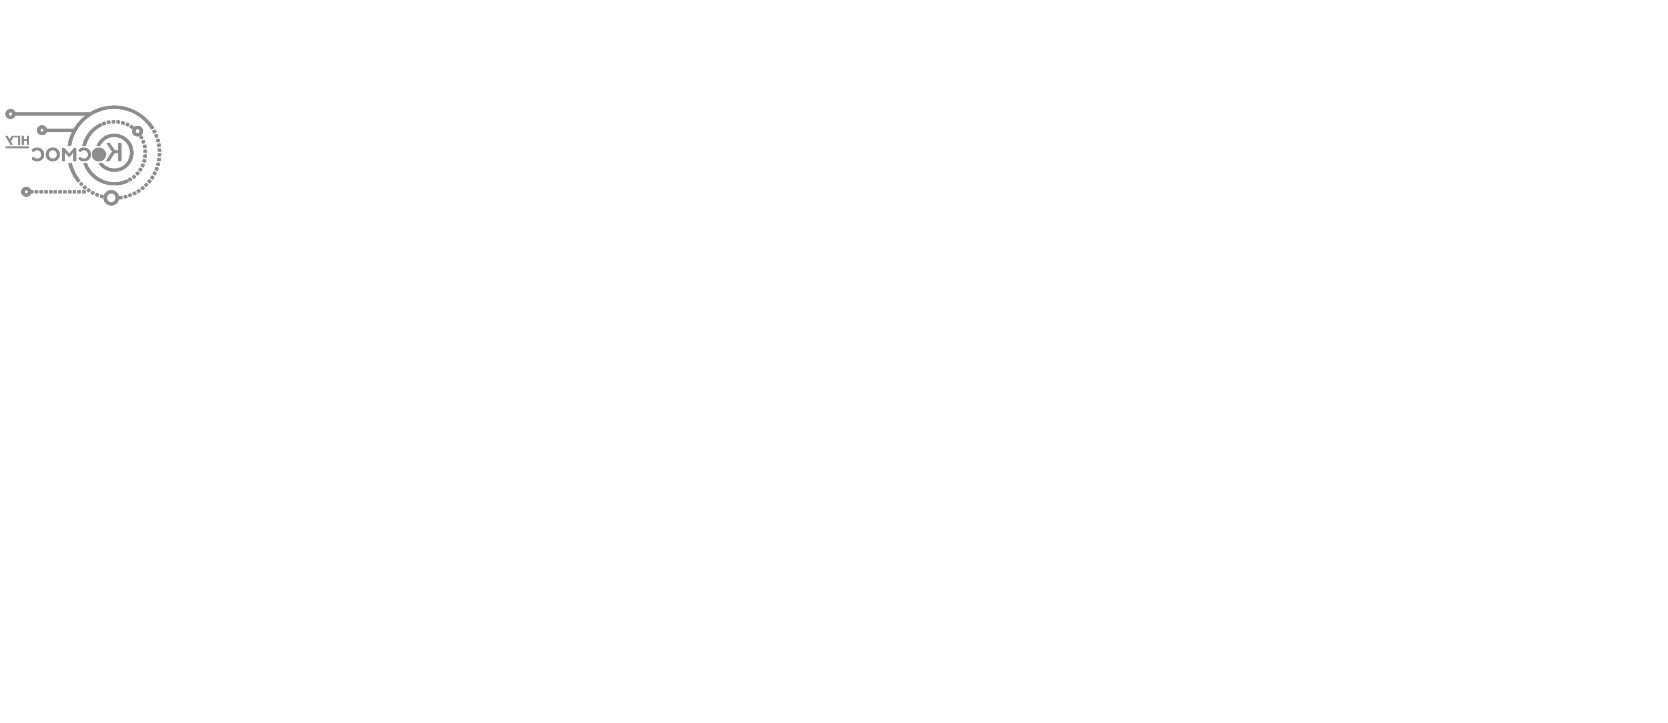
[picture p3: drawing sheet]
<svg xmlns="http://www.w3.org/2000/svg" width="500mm" height="217mm" viewBox="0 0 500 217" stroke-linecap="round" stroke-linejoin="round" font-family="sans-serif">
<g fill="none" stroke="#8c8c8c" stroke-width=".3">
<path d="M1.8 34h.7M1.8 34.1h.7M1.8 34.2h.7M1.8 34.3h.7M1.8 33.7h.9M1.8 33.8h.8M1.8 33.9h.8M1.8 34.4h.8M1.8 34.5h.8M1.8 34.6h.9M1.8 34.6h1M1.9 33.5h1.1"/>
<path d="M1.9 33.6h.9M1.9 34.7h1M1.9 34.8h2.5M2 33.5h2.4M2 34.9h2.3M2 33.4h2.3M2.1 35h2.2M2.1 35.1h2.1M2.1 33.3h2.1M2.2 35.2h1.9M2.2 33.2h1.9M2.3 33.1h1.7"/>
<path d="M2.3 35.2h1.7M2.3 33h1.7M2.4 35.3h1.5M2.5 33h1.3M2.6 35.4h1.1M2.7 32.9h.9M2.9 35.5h.5M3.1 32.8h.1M3.3 33.5h1.1M3.4 34.7h1M3.5 33.6h1M3.5 34.6h1"/>
<path d="M3.6 33.7h.9M3.6 34.6h.9M3.7 33.8h24.9M3.7 33.9h24.7M3.7 34.4h23.8M3.7 34.5h23.6M3.8 34h24.4M3.8 34.1h24.3M3.8 34.1h24.1M3.8 34.2h23.9M3.8 34.3h23.8M11.2 39.3h.9"/>
<path d="M11.2 38.7h.9M11.2 38.8h.8M11.2 38.9h.8M11.2 39h.8M11.2 39.1h.8M11.2 39.2h.8M11.3 39.4h.8M11.3 39.5h.9M11.3 38.5h1M11.3 38.5h.9M11.3 38.6h.8M11.4 38.3h2.4"/>
<path d="M11.4 38.4h2.5M11.4 39.6h2.5M11.4 39.7h2.4M11.5 38.2h2.2M11.5 39.8h2.2M11.6 38.1h2M11.6 39.9h2.1M11.7 38h1.9M11.7 40h1.9M11.7 37.9h1.7M11.8 37.9h1.5M12 37.8h1.2"/>
<path d="M12.2 37.7h.8M12.9 39.5h1M12.9 38.5h1M13 39.5h.9M13 38.5h.9M13.1 39.4h9.5M13.1 38.6h.8M13.2 39.3h9.5M13.2 38.7h9.9M13.2 38.8h9.8M13.2 38.9h9.8M13.2 39.1h9.6"/>
<path d="M13.2 39.2h9.5M13.3 39h9.6M13.3 39h9.5M21.5 40h.9M21.5 39.9h.9M21.6 39.7h.9M21.6 39.8h.9M21.7 39.5h.9M21.7 39.6h.9M21.8 39.5h.8M22.2 38.6h.9M22.3 38.5h.9"/>
<path d="M22.4 38.4h.8M22.5 38.2h.9M22.5 38.3h.8M22.6 38h.9M22.6 38.1h.9M22.6 37.9h1M22.7 37.9h1M22.8 37.8h.9M22.8 37.7h.9M22.9 37.6h.9M23 37.4h1M23 37.5h.9"/>
<path d="M23.1 37.4h.9M23.2 37.3h.9M23.2 37.1h1.1M23.2 37.2h1M23.3 37h1M23.4 36.9h1M23.5 36.8h.9M23.6 36.8h.9M23.7 36.6h1M23.7 36.7h.9M23.7 36.5h1.1M23.8 36.4h1"/>
<path d="M23.9 36.3h1M24 36.3h1M24.1 36.2h1M24.2 36.1h1M24.3 36h1M24.3 35.9h1.1M24.4 35.8h1.1M24.5 35.7h1.1M24.6 35.7h1.1M24.7 35.6h1.1M24.8 35.5h1.1M24.8 35.4h1.2"/>
<path d="M24.9 35.3h1.2M25 35.2h1.2M25.2 35.2h1.2M25.3 35.1h1.2M25.4 35h1.1M25.4 34.9h1.3M25.5 34.8h1.3M25.7 34.7h1.3M25.8 34.6h1.2M25.9 34.6h1.3M26.5 40h1.1M26.6 39.9h1"/>
<path d="M26.7 39.8h.9M26.8 39.6h1M26.8 39.7h.9M26.9 39.5h1M27 39.5h1M27 39.4h1.1M27.1 33.7h1.6M27.1 39.3h1M27.2 39.2h1M27.3 33.6h1.6M27.3 39.1h1M27.4 39h1"/>
<path d="M27.5 33.5h1.7M27.5 39h1.1M27.6 33.5h1.7M27.6 38.9h1.1M27.6 38.8h1.1M27.7 33.4h1.9M27.7 38.7h1.1M27.8 38.6h1.2M27.9 33.3h1.9M27.9 38.5h1.2M28 38.5h1.2M28.1 33.2h1.9"/>
<path d="M28.1 38.4h1.2M28.1 38.3h1.3M28.2 33.1h2.1M28.3 38.2h1.3M28.4 33h2.1M28.4 38.1h1.4M28.5 38h1.3M28.6 33h2.2M28.7 37.9h1.3M28.7 37.9h1.5M28.8 32.9h2.4M28.8 37.8h1.5"/>
<path d="M29 32.8h2.5M29 37.7h1.5M29.2 37.6h1.2M29.2 37.5h1.2M29.2 32.7h2.7M29.4 37.4h1M29.4 32.6h3.1M29.6 37.4h.7M29.7 37.3h.6M29.7 32.5h3.7M29.8 37.2h.5M29.9 32.4h8.7"/>
<path d="M30 37.1h.3M30.2 32.4h8.2M30.5 32.3h7.5M30.7 36.8h.8M30.8 36.8h.7M30.8 36.9h.7M30.8 37h.8M30.8 32.2h7M30.8 37.1h.8M30.8 37.2h.8M30.8 37.3h.8M30.9 37.4h.5"/>
<path d="M30.9 37.4h.2M30.9 36.7h.5M31.1 32.1h6.3M31.2 36.6h.2M31.5 32h5.5M32 31.9h4.6M32.1 36.3h.9M32.1 36.4h.9M32.1 36.5h.9M32.2 36.8h.8M32.2 36.6h.8M32.2 36.7h.8"/>
<path d="M32.3 36.9h.7M32.3 37h.2M32.5 36.3h.4M32.6 31.9h3.4M33.6 31.8h1.4M33.6 36.8h.8M33.6 36.8h.7M33.6 36.2h.8M33.6 36.3h.8M33.6 36.4h.8M33.6 36.5h.8M33.6 36.6h.8"/>
<path d="M33.6 36.7h.8M34.1 36.1h.3M35.1 36.8h.7M35.1 36.2h.5M35.1 36.3h.8M35.1 36.3h.7M35.1 36.4h.7M35.1 36.5h.7M35.1 36.6h.7M35.1 36.7h.7M35.2 32.5h3.7M35.5 36.9h.3"/>
<path d="M36 32.6h3.1M36.4 36.8h.9M36.4 36.9h.9M36.4 37h.8M36.4 37.1h.8M36.5 36.8h.8M36.5 36.5h.6M36.5 36.6h.9M36.5 36.7h.8M36.6 36.4h.3M36.6 32.7h2.7M36.8 37.2h.4"/>
<path d="M37 32.8h2.5M37 37.3h.1M37.4 32.9h2.3M37.7 37.5h.8M37.8 33h2.1M37.8 37.4h.8M37.9 37.1h.7M37.9 37.2h.8M37.9 37.3h.8M38 37.6h.5M38 36.9h.3M38 37h.5"/>
<path d="M38 33h2.1M38.1 37.7h.4M38.3 37.8h.2M38.4 33.1h1.8M38.6 33.2h1.8M38.8 33.3h1.8M39 38.1h.9M39.1 33.4h1.6M39.1 37.9h.9M39.1 38h.9M39.1 38.2h.7M39.1 37.9h.8"/>
<path d="M39.1 38.3h.6M39.2 37.8h.6M39.2 37.7h.4M39.3 33.5h1.6M39.3 38.4h.4M39.3 37.6h.2M39.3 37.5h.1M39.4 38.5h.2M39.5 33.5h1.6M39.7 33.6h1.5M39.8 39.3h.7M39.8 39.4h.7"/>
<path d="M39.8 39.5h.8M39.8 38.9h.9M39.8 39h.8M39.8 39.1h.8M39.8 39.2h.7M39.8 39.6h.8M39.8 39.7h.9M39.9 33.7h1.4M39.9 38.6h1M39.9 38.7h.9M39.9 38.8h.8M39.9 40h1.1"/>
<path d="M39.9 39.8h.8M39.9 39.9h.9M40 38.5h2.5M40.1 33.8h1.4M40.1 38.5h2.4M40.1 38.4h2.3M40.2 38.3h2.2M40.2 33.9h1.4M40.2 38.2h2.1M40.3 38.1h1.9M40.4 34h1.4M40.5 38h1.6"/>
<path d="M40.6 34.1h1.3M40.7 37.9h1.2M40.7 34.1h1.3M40.8 34.2h1.4M40.8 37.9h.9M41 34.3h1.3M41.2 34.4h1.2M41.3 34.5h1.2M41.4 34.6h1.2M41.5 34.6h1.2M41.6 38.6h1M41.6 40h1"/>
<path d="M41.7 34.7h1.2M41.8 34.8h1.1M41.8 38.7h.8M41.8 39.9h.8M41.8 38.8h.9M41.8 39.8h.9M41.9 34.9h1.1M41.9 38.9h.8M41.9 39h.8M41.9 39.6h.8M41.9 39.7h.8M42 35h1.1"/>
<path d="M42 39.3h.8M42 39.4h.8M42 39.5h.8M42 39h.8M42 39.1h.8M42 39.2h.8M42.1 35.1h1.2M42.3 35.2h1.1M42.4 35.2h1.1M42.4 35.3h1.1M42.6 35.4h1M42.7 35.5h1"/>
<path d="M42.8 35.6h1M42.9 35.7h1M42.9 35.7h1.1M43 35.8h1M43.1 35.9h1M43.2 36h1M43.4 36.1h.9M43.5 36.2h.9M43.5 36.3h1M43.6 36.3h1M43.6 36.4h1M43.7 36.5h1"/>
<path d="M43.8 36.6h1M43.9 36.7h1M44 36.8h1M44 36.8h1.1M44.1 36.9h1M44.2 37h.9M44.3 37.1h.9M44.4 37.2h.9M44.4 37.3h1M44.5 37.4h.9M44.6 37.4h.9M44.6 37.5h1"/>
<path d="M44.7 37.7h.9M44.7 37.6h.9M44.8 37.8h.9M44.9 37.9h.9M45 37.9h.9M45 38h.9M45.1 38.1h.9M45.1 38.2h.9M45.1 38.3h1M45.2 38.4h.8M45.3 38.5h.5M45.3 38.5h.3"/>
<path d="M45.4 38.6h.2M45.8 39.3h.9M45.8 39.4h.9M45.9 39.5h.8M45.9 39.5h.9M45.9 39.2h.8M46 39.1h.6M46 39.6h.7M46 39.7h.5M46.1 39.8h.2M46.1 39.9h.1M46.2 39h.3"/>
<path d="M46.3 39h.2M1.8 44h6.7M1.8 44.1h6.7M1.8 44.2h6.7M1.8 44.3h6.7M1.8 40.8h.4M1.8 40.9h.4M1.9 41h.4M1.9 41.1h.4M2 41.2h.3M2.1 41.2h.3M2.1 41.3h.3"/>
<path d="M2.2 41.4h.3M2.2 41.5h.4M2.3 41.6h.3M2.3 41.7h.4M2.4 41.8h.4M2.4 41.9h.5M2.5 42h.4M2.6 42.2h.6M2.6 42.1h.7M2.7 42.3h.5M2.7 42.3h.4M2.8 42.4h.3"/>
<path d="M2.9 42.5h.3M2.9 42.6h.3M2.9 42h.4M2.9 42.7h.4M2.9 42.8h.5M3 41.8h.4M3 41.9h.4M3 42.8h.4M3.1 41.7h.4M3.1 41.7h.3M3.1 42.9h.3M3.1 43h.3"/>
<path d="M3.2 41.6h.3M3.2 43.1h.3M3.2 43.2h.3M3.3 41.4h.3M3.3 41.5h.3M3.3 43.3h.3M3.4 41.2h.4M3.4 41.3h.3M3.5 41h.4M3.5 41.1h.4M3.6 40.8h.4M3.6 40.9h.4"/>
<path d="M4.3 40.8h1.6M4.3 40.9h1.6M4.3 41h1.6M5.6 41.1h.3M5.6 41.2h.3M5.6 41.3h.3M5.6 42.2h.3M5.6 42.3h.3M5.6 42.4h.3M5.6 42.5h.3M5.6 42.6h.3M5.6 41.4h.3"/>
<path d="M5.6 41.5h.3M5.6 41.6h.3M5.6 41.7h.3M5.6 41.8h.3M5.6 41.9h.3M5.6 42h.3M5.6 42.1h.3M5.6 42.7h.3M5.6 42.9h.3M5.6 43h.3M5.6 43.1h.3M5.6 43.2h.3"/>
<path d="M5.6 43.3h.3M5.6 42.8h.3M6.5 57.4h.8M6.5 57.5h.8M6.5 57.6h.8M6.5 57.2h.8M6.5 57.3h.8M6.5 57.7h.8M6.6 57.1h.7M6.6 57.8h.7M6.6 57.9h.8M6.6 58h.9"/>
<path d="M6.6 57.1h.8M6.6 57h.9M6.7 40.8h.3M6.7 40.9h.3M6.7 41h.3M6.7 41.1h.3M6.7 41.2h.3M6.7 41.3h.3M6.7 42.2h.3M6.7 42.3h.3M6.7 42.4h.3M6.7 42.5h.3"/>
<path d="M6.7 42.6h.3M6.7 41.4h.3M6.7 41.5h.3M6.7 41.6h.3M6.7 41.7h.3M6.7 41.8h.3M6.7 41.9h1.8M6.7 42h1.8M6.7 42.1h1.8M6.7 42.7h.3M6.7 42.9h.3M6.7 43h.3"/>
<path d="M6.7 43.1h.3M6.7 43.2h.3M6.7 43.3h.3M6.7 42.8h.3M6.7 58.1h1M6.7 58.2h2.3M6.7 56.8h2.4M6.7 56.9h1M6.7 56.7h2.3M6.8 58.3h2.1M6.8 56.6h2.1M6.8 56.5h2.1"/>
<path d="M6.9 58.4h2M6.9 56.5h1.9M7 58.5h1.8M7.1 58.6h1.6M7.1 56.4h1.6M7.2 58.7h1.3M7.2 56.3h1.4M7.3 58.7h1.1M7.3 56.2h1.1M7.6 56.1h.6M7.8 58.8h.2M8 58.1h1.1"/>
<path d="M8.1 56.9h1M8.3 40.8h.2M8.3 40.9h.2M8.3 41h.2M8.3 41.1h.2M8.3 41.2h.2M8.3 41.3h.2M8.3 42.2h.2M8.3 42.3h.2M8.3 42.4h.2M8.3 42.5h.2M8.3 42.6h.2"/>
<path d="M8.3 41.4h.2M8.3 41.5h.2M8.3 41.6h.2M8.3 41.7h.2M8.3 41.8h.2M8.3 42.7h.2M8.3 42.9h.2M8.3 43h.2M8.3 43.1h.2M8.3 43.2h.2M8.3 43.3h.2M8.3 42.8h.2"/>
<path d="M8.3 58h.8M8.3 57h.9M8.4 57.9h.8M8.4 57.1h.8M8.4 57.6h1.5M8.4 57.1h1.5M8.4 57.2h1.5M8.4 57.7h1.5M8.4 57.8h1.5M8.5 57.4h1.4M8.5 57.5h1.4M8.5 57.6h1.4"/>
<path d="M8.5 57.3h1.4M9.6 45h.9M9.7 47.4h.6M9.7 47.5h.8M9.7 47.6h.9M9.7 45h1M9.7 45.1h.7M9.8 47.3h.4M9.8 45.2h.4M9.8 47.7h2.7M9.8 44.9h2.7M9.9 47.2h.2"/>
<path d="M9.9 45.3h.2M9.9 47.8h2.5M9.9 44.8h2.5M10 47.2h.1M10 45.4h.1M10 47.8h2.3M10 44.7h2.3M10 47.9h2.2M10.1 44.6h2.1M10.2 48h1.9M10.2 44.5h1.9M10.4 48.1h1.5"/>
<path d="M10.5 44.5h1.4M10.6 57.4h.7M10.6 57.5h.7M10.6 57.6h.7M10.6 57.1h.7M10.6 57.2h.7M10.6 57.3h.7M10.6 57.7h.7M10.6 57.8h.7M10.6 48.2h1.1M10.7 44.4h.9M11.6 45h1"/>
<path d="M11.7 47.6h.9M11.7 40.1h1.8M11.8 47.5h.9M11.8 45h.9M11.8 40.1h1.5M11.9 45.1h.9M12 57.4h.8M12 57.5h.8M12 57.6h.8M12 57.1h.8M12 57.2h.8M12 57.3h.8"/>
<path d="M12 57.7h.8M12 57.8h.8M12 47.4h.8M12 40.2h1.3M12.1 47.3h.7M12.1 45.2h.7M12.2 47.2h.6M12.2 45.3h.6M12.2 40.3h.8M12.2 47.2h.7M12.2 45.4h.7M12.2 45.5h.7"/>
<path d="M12.3 47h.7M12.3 47.1h.6M12.3 45.6h.7M12.4 46.7h.7M12.4 46.8h.6M12.4 46.9h.6M12.4 45.7h.6M12.4 45.8h.7M12.5 46.1h.6M12.5 46.2h.6M12.5 46.3h.6M12.5 46.4h.6"/>
<path d="M12.5 46.5h.6M12.5 46.6h.6M12.5 46.7h.6M12.5 45.9h.6M12.5 46h.6M13.4 57.4h.8M13.4 57.5h.8M13.4 57.6h.8M13.4 57.1h.8M13.4 57.2h.8M13.4 57.3h.8M13.4 57.7h.8"/>
<path d="M13.4 57.8h.8M13.9 46.1h.6M13.9 46.1h.5M13.9 46.2h.5M13.9 46.3h.5M13.9 46.4h.5M13.9 46.5h.6M13.9 46.6h.6M13.9 46.7h.6M13.9 46.8h.7M13.9 46.9h.7M13.9 45.7h.7"/>
<path d="M13.9 45.8h.6M13.9 45.9h.6M13.9 46h.6M14 47h.7M14 47.1h.7M14 45.6h.7M14 45.6h.6M14 45.5h.7M14.1 47.2h.8M14.1 45.3h.8M14.1 47.2h.7M14.1 45.4h.7"/>
<path d="M14.2 47.3h.7M14.2 45.2h.7M14.3 47.4h.7M14.3 47.5h.9M14.3 45.1h.7M14.4 47.6h1M14.4 45h1M14.4 45h.8M14.4 47.7h1.4M14.4 44.9h2.8M14.5 47.8h2.6M14.6 44.8h2.5"/>
<path d="M14.7 47.8h2.3M14.7 44.7h2.3M14.8 47.9h2.1M14.8 44.6h2.1M14.9 57.4h.7M14.9 57.5h.7M14.9 57.6h.7M14.9 57.1h.7M14.9 57.2h.7M14.9 57.3h.7M14.9 57.7h.7M14.9 57.8h.7"/>
<path d="M14.9 48h1.8M14.9 44.5h1.8M15 48.1h1.6M15.1 44.5h1.5M15.4 48.2h.9M15.4 44.4h.9M15.9 47.7h1.3M16.2 57.4h.8M16.2 57.5h.8M16.2 57.6h.8M16.2 57.1h.8M16.2 57.2h.8"/>
<path d="M16.2 57.3h.8M16.2 57.7h.8M16.2 57.8h.8M16.3 47.6h1M16.3 45h.9M16.5 47.5h.8M16.5 45h.8M16.6 47.4h.8M16.6 45.1h.8M16.7 47.3h.8M16.7 45.2h.8M16.8 47.2h.8"/>
<path d="M16.8 45.3h.7M16.9 47.2h.7M16.9 45.4h.7M17 47.1h.7M17 45.6h.7M17 45.5h.7M17.1 47h.6M17.1 46.9h.6M17.1 45.6h.6M17.1 45.7h.6M17.1 46.1h.6M17.1 46.5h.6"/>
<path d="M17.1 46.6h.6M17.1 46.7h.6M17.1 46.8h.6M17.1 45.8h.6M17.1 45.9h.6M17.1 46h.6M17.2 46.1h.5M17.2 46.2h.6M17.2 46.3h.6M17.2 46.4h.5M17.7 57.4h.7M17.7 57.5h.7"/>
<path d="M17.7 57.6h.7M17.7 57.1h.7M17.7 57.2h.7M17.7 57.3h.7M17.7 57.7h.7M17.7 57.8h.7M18.8 47.2h.5M18.8 47.3h.5M18.8 47.4h.5M18.8 47.5h.5M18.8 47.6h.5M18.8 45.2h1.1"/>
<path d="M18.8 45.3h1.1M18.8 45h.9M18.8 45h1M18.8 45.1h1M18.8 47h.5M18.8 47.1h.5M18.8 46.1h.5M18.8 46.2h.5M18.8 46.3h.5M18.8 46.4h.5M18.8 46.5h.5M18.8 46.6h.5"/>
<path d="M18.8 46.7h.5M18.8 46.8h.5M18.8 46.9h.5M18.8 45.6h.5M18.8 45.7h.5M18.8 45.8h.5M18.8 45.4h.5M18.8 45.5h.5M18.8 45.9h.5M18.8 46h.5M18.8 48.2h.5M18.8 44.5h.4"/>
<path d="M18.8 47.7h.5M18.8 47.8h.5M18.8 47.9h.5M18.8 48h.5M18.8 44.5h.5M18.8 44.6h.5M18.8 44.7h.6M18.8 44.8h.7M18.8 44.9h.8M18.8 48.1h.5M19.1 57.4h.8M19.1 57.5h.8"/>
<path d="M19.1 57.6h.8M19.1 57.1h.8M19.1 57.2h.8M19.1 57.3h.8M19.1 57.7h.8M19.1 57.8h.8M19.4 45.4h.6M19.4 45.5h.7M19.5 45.6h.7M19.6 45.6h.7M19.7 45.7h.7M19.8 45.8h.6"/>
<path d="M19.9 45.9h.5M19.9 46h.6M20 46.1h.6M20 46.1h.7M20.1 46.2h1.3M20.2 46.3h1.1M20.3 46.4h.9M20.4 46.5h.7M20.4 46.6h.6M20.4 43.5h.8M20.4 43.6h.8M20.4 43.4h.8"/>
<path d="M20.5 42.9h.8M20.5 43h.8M20.5 43.1h.8M20.5 43.2h.8M20.5 43.3h.8M20.5 57.4h.8M20.5 57.5h.8M20.5 57.6h.8M20.5 57.1h.8M20.5 57.2h.8M20.5 57.3h.8M20.5 57.7h.8"/>
<path d="M20.5 57.8h.8M20.5 46.7h.5M20.6 42.5h.9M20.6 42.6h.8M20.6 42.7h.8M20.6 42.8h.8M20.6 46.7h.3M20.6 46.8h.3M20.6 49h.9M20.7 42.2h.8M20.7 42.3h.8M20.7 42.4h.8"/>
<path d="M20.7 46.9h.1M20.7 49.1h.8M20.7 49.2h.8M20.7 49.3h.8M20.7 49.4h.8M20.8 41.9h.8M20.8 42h.7M20.8 42.1h.7M20.8 46.1h.7M20.8 49.4h.7M20.8 49.6h.7M20.8 49.5h.7"/>
<path d="M20.9 41.7h.7M20.9 41.8h.7M20.9 46.1h.6M20.9 49.7h.7M20.9 49.8h.7M20.9 49.9h.7M20.9 49.9h.8M21 41.3h.8M21 41.4h.8M21 41.5h.7M21 41.6h.7M21 46h.5"/>
<path d="M21 50h.7M21 50.1h.7M21 50.2h.8M21 41.2h.9M21 41.2h.8M21 45.9h.6M21 50.3h.8M21 50.4h.9M21 50.5h.9M21.1 40.9h.9M21.1 41h.8M21.1 41.1h.8"/>
<path d="M21.1 45.7h.7M21.1 45.8h.6M21.1 50.5h.8M21.1 50.6h.9M21.2 40.8h.8M21.2 45.6h.7M21.2 50.7h.8M21.2 50.8h.8M21.2 50.9h.9M21.2 40.6h.9M21.2 40.7h.9M21.3 45.6h.7"/>
<path d="M21.3 51h.8M21.3 40.5h.8M21.3 40.6h.8M21.4 45.5h.7M21.4 40.2h.8M21.4 40.3h.8M21.4 51.1h.7M21.4 51.2h.8M21.4 51.3h.8M21.4 40.4h.7M21.5 45.4h.6M21.5 40.1h.8"/>
<path d="M21.5 51.4h.8M21.5 51.5h.8M21.5 45.3h1.2M21.5 51.6h.8M21.5 51.6h.9M21.6 45.2h1.1M21.6 51.7h.8M21.6 51.8h.9M21.7 45.1h1M21.7 51.9h.8M21.7 52h.9M21.8 45h.9"/>
<path d="M21.8 52.1h.8M21.9 44.9h.8M21.9 52.2h.8M21.9 52.3h.8M22 57.4h.6M22 57.5h.6M22 57.6h.6M22 57.1h.6M22 57.2h.6M22 57.3h.6M22 57.7h.6M22 57.8h.6"/>
<path d="M22 44.8h.7M22 52.4h.8M22 52.5h.8M22.1 44.7h.6M22.1 52.6h.8M22.1 52.7h.9M22.1 47.2h.6M22.1 47.3h.6M22.1 47.4h.6M22.1 47.5h.6M22.1 47.6h.6M22.1 47h.6"/>
<path d="M22.1 47.1h.6M22.1 46.1h.6M22.1 46.2h.6M22.1 46.3h.6M22.1 46.4h.6M22.1 46.5h.6M22.1 46.6h.6M22.1 46.7h.6M22.1 46.8h.6M22.1 46.9h.6M22.1 45.6h.6M22.1 45.7h.6"/>
<path d="M22.1 45.8h.6M22.1 45.4h.6M22.1 45.5h.6M22.1 45.9h.6M22.1 46h.6M22.1 48.2h.6M22.1 47.7h.6M22.1 47.8h.6M22.1 47.9h.6M22.1 48h.6M22.1 44.6h.6M22.1 48.1h.6"/>
<path d="M22.1 52.8h1M22.2 44.5h.5M22.2 52.9h.9M22.3 44.5h.4M22.3 53h.9M22.3 53.1h.9M22.4 53.2h.8M22.5 53.2h.8M22.5 53.3h.9M22.6 53.5h.9M22.6 53.4h.8M22.6 53.6h1"/>
<path d="M22.7 53.7h1M22.8 53.8h.9M22.9 53.9h.9M23 54h.9M23 54.1h.9M23.1 54.2h.8M23.2 54.3h.6M23.2 54.3h.5M23.2 54.4h.4M23.3 57.4h.8M23.3 57.5h.8M23.3 57.6h.8"/>
<path d="M23.3 57.1h.8M23.3 57.2h.8M23.3 57.3h.8M23.3 57.7h.8M23.3 57.8h.8M23.3 54.5h.2M23.7 47.5h.8M23.7 45h.8M23.7 47.4h.6M23.7 47.6h1M23.7 45h1.1M23.7 45.1h.6"/>
<path d="M23.8 47.3h.5M23.8 45.2h.5M23.8 47.7h2.7M23.8 44.9h2.7M23.9 47.2h.2M23.9 45.3h.3M23.9 47.8h2.6M23.9 44.8h2.6M23.9 55.1h.9M23.9 55.2h.9M24 45.4h.1M24 47.8h2.4"/>
<path d="M24 44.7h2.4M24 55.3h.8M24 55h.8M24.1 47.9h2.2M24.1 44.6h2.1M24.1 55.4h.6M24.1 54.9h.6M24.2 55.4h.4M24.2 54.9h.4M24.3 48h1.8M24.3 44.5h1.7M24.3 55.5h.2"/>
<path d="M24.3 54.8h.2M24.3 55.6h.1M24.3 54.7h.1M24.4 44.5h1.5M24.4 48.1h1.5M24.7 48.2h1M24.7 44.4h.9M24.8 57.4h.7M24.8 57.5h.7M24.8 57.6h.7M24.8 57.1h.7M24.8 57.2h.7"/>
<path d="M24.8 57.3h.7M24.8 57.7h.7M24.8 57.8h.7M24.8 43.5h.9M24.8 43.6h.8M24.9 43.3h.8M24.9 56.1h1M24.9 56.2h1M24.9 43.4h.8M25 42.9h.9M25 43h.8M25 43.1h.8"/>
<path d="M25 43.2h.8M25 56.3h.8M25 56h.9M25.1 42.7h.8M25.1 42.8h.8M25.1 56.4h.7M25.1 56h.7M25.2 42.4h.8M25.2 42.5h.8M25.2 42.6h.7M25.2 56.5h.5M25.2 55.9h.5"/>
<path d="M25.2 49h.7M25.2 49.1h.8M25.3 42.3h.8M25.3 42.3h.7M25.3 55.8h.3M25.3 49.2h.7M25.3 49.3h.8M25.4 42.2h.7M25.4 42h.8M25.4 42.1h.8M25.4 56.5h.2M25.4 55.7h.1"/>
<path d="M25.4 49.4h.7M25.4 49.4h.8M25.4 49.5h.8M25.4 41.8h.9M25.4 41.9h.9M25.4 56.6h.1M25.4 49.7h.9M25.4 49.6h.8M25.5 41.7h.9M25.5 49.8h.8M25.5 49.9h.9M25.6 41.5h.9"/>
<path d="M25.6 41.6h.9M25.6 45h1M25.6 49.9h.8M25.6 50h.9M25.7 41.3h.8M25.7 41.4h.8M25.7 47.6h.9M25.7 50.1h.8M25.7 50.2h.8M25.8 41.2h.8M25.8 45h.9M25.8 50.3h.8"/>
<path d="M25.8 50.4h.8M25.9 41h.9M25.9 41.1h.8M25.9 47.5h.8M25.9 50.5h.8M25.9 50.5h.9M25.9 40.8h1M25.9 40.9h.9M25.9 47.4h.9M25.9 45.1h.9M25.9 50.6h.9M25.9 50.7h1"/>
<path d="M26 45.2h.8M26 50.8h.9M26 40.7h1M26.1 57.1h.9M26.1 47.3h.7M26.1 50.9h.9M26.1 51h.9M26.1 40.6h.9M26.2 57.2h.7M26.2 47.2h.7M26.2 45.3h.7M26.2 45.4h.7"/>
<path d="M26.2 51h.9M26.2 40.5h.9M26.2 56.9h.8M26.2 57h.8M26.3 47.1h.7M26.3 47.2h.7M26.3 45.5h.7M26.3 40.3h.9M26.3 51.1h.8M26.3 51.2h.9M26.3 40.4h.8M26.3 56.8h.7"/>
<path d="M26.4 57.3h.5M26.4 56.6h.3M26.4 47h.6M26.4 46.9h.6M26.4 45.6h.6M26.4 40.2h.9M26.4 56.7h.4M26.4 51.3h.9M26.5 57.4h.3M26.5 56.5h.1M26.5 46.7h.6M26.5 46.7h.5"/>
<path d="M26.5 46.8h.5M26.5 45.7h.5M26.5 45.8h.5M26.5 45.9h.6M26.5 40.1h.9M26.5 51.4h.9M26.5 51.5h.9M26.5 40.1h1M26.5 46.1h.6M26.5 46.2h.6M26.5 46.3h.6M26.5 46.4h.6"/>
<path d="M26.5 46.5h.6M26.5 46.6h.6M26.5 46h.6M26.5 51.6h1M26.6 57.5h.1M26.6 51.6h1M26.7 51.7h.9M26.7 51.8h1M26.8 51.9h1M26.9 52h1M27 52.1h1M27 52.1h1.1"/>
<path d="M27.1 52.2h1M27.2 52.3h1M27.3 57.9h.8M27.3 52.4h1M27.3 52.5h1.1M27.4 57.7h.8M27.4 57.8h.8M27.4 58h.7M27.4 52.6h1.1M27.5 57.6h.7M27.5 57.6h.8M27.5 52.7h1.2"/>
<path d="M27.6 57.5h.5M27.6 58.1h.5M27.6 52.7h1.1M27.6 57.4h.3M27.6 57.3h.2M27.7 46.1h3.9M27.7 46.2h3.9M27.7 46.3h3.9M27.7 46.4h3.9M27.7 46.5h3.9M27.7 46.6h3.9M27.7 46.7h3.9"/>
<path d="M27.7 46.7h3.8M27.7 45.8h3.8M27.7 45.9h3.9M27.7 46h3.9M27.7 52.8h1.1M27.7 58.2h.4M27.8 47h3.6M27.8 46.8h3.7M27.8 46.9h3.7M27.8 45.6h3.6M27.8 45.6h3.7M27.8 45.7h3.7"/>
<path d="M27.8 52.9h1.1M27.9 47.1h3.5M27.9 47.2h3.5M27.9 45.4h3.5M27.9 45.5h3.5M27.9 53h1.2M27.9 58.2h.1M28 47.2h3.4M28 47.3h3.3M28 45.2h3.3M28 45.3h3.4M28 53.1h1.2"/>
<path d="M28.1 47.4h3.2M28.1 45.1h3.1M28.1 53.2h1.2M28.1 47.5h3.1M28.1 45h3.1M28.1 53.2h1.3M28.2 47.6h2.9M28.2 45h2.9M28.2 47.7h2.8M28.2 53.3h1.4M28.3 44.9h2.7M28.4 47.8h2.5"/>
<path d="M28.4 44.8h2.5M28.4 53.4h1.3M28.5 47.8h2.3M28.5 44.7h2.3M28.5 53.5h1.3M28.6 47.9h2.2M28.6 44.6h2.1M28.6 53.6h1.4M28.7 58.5h.8M28.7 58.6h.8M28.7 58.3h.9M28.7 58.4h.8"/>
<path d="M28.7 48h1.9M28.7 44.5h1.8M28.7 53.7h1.5M28.7 58.2h.9M28.8 58.1h.6M28.8 58.7h.6M28.8 53.8h1.5M28.8 58.2h.8M28.9 57.9h.1M28.9 58h.3M28.9 44.5h1.4M28.9 48.1h1.5"/>
<path d="M29 58.7h.4M29 53.8h1.5M29.1 53.9h1.6M29.2 48.2h1M29.2 43.5h.8M29.2 43.6h.7M29.2 58.8h.1M29.2 44.4h.9M29.2 54h1.6M29.2 43.4h.9M29.3 43.2h.9M29.3 43.3h.9"/>
<path d="M29.3 54.1h1.8M29.4 43h.9M29.4 43.1h.9M29.5 42.9h.8M29.5 42.8h.9M29.5 54.2h1.8M29.6 42.8h.9M29.7 42.6h.9M29.7 42.7h.9M29.7 54.3h1.9M29.8 42.5h.9M29.8 49h.9"/>
<path d="M29.8 42.4h1M29.8 54.3h2.1M29.8 49.1h1M29.9 42.3h1M29.9 42.3h.9M29.9 49.2h.9M29.9 49.3h1M30 42.2h1M30 54.4h2.1M30 49.4h1M30 59.1h.8M30.1 42.1h1"/>
<path d="M30.1 58.7h.8M30.1 58.8h.8M30.1 49.4h1M30.1 58.9h.7M30.1 59h.7M30.2 42h1.1M30.2 58.5h.4M30.2 58.6h.7M30.2 58.7h.7M30.2 54.5h2.3M30.2 49.5h1.1M30.3 41.9h1.1"/>
<path d="M30.3 58.4h.1M30.3 49.6h1.1M30.3 59.2h.5M30.3 41.8h1.1M30.3 49.7h1.1M30.3 54.6h2.7M30.4 41.7h1.2M30.4 49.8h1.2M30.5 41.7h1.2M30.5 54.7h3.7M30.5 49.9h1.2M30.5 59.3h.3"/>
<path d="M30.6 41.6h1.3M30.6 49.9h1.3M30.7 41.5h1.3M30.7 50h1.3M30.8 41.4h1.4M30.8 54.8h7.1M30.8 50.1h1.4M30.9 41.3h1.5M30.9 54.9h6.7M30.9 50.2h1.5M31 41.2h1.5M31 50.3h1.5"/>
<path d="M31.1 41.2h1.7M31.1 50.4h1.7M31.2 54.9h6.2M31.2 59.6h.7M31.2 59.7h.8M31.2 59.5h.7M31.2 58.9h.7M31.2 59h.7M31.2 59.1h.7M31.2 59.2h.7M31.2 59.3h.7M31.2 59.4h.7"/>
<path d="M31.3 41.1h1.8M31.3 58.7h.7M31.3 58.8h.7M31.3 58.6h.8M31.3 58.7h.8M31.3 50.5h1.7M31.3 59.8h.7M31.3 59.9h.8M31.4 58.4h.8M31.4 58.5h.8M31.4 50.5h2.1M31.4 41h2.2"/>
<path d="M31.4 58.3h.9M31.4 55h5.7M31.4 58.2h1M31.5 40.9h5.5M31.5 58.1h1.1M31.5 50.6h5.5M31.5 58.2h1M31.6 58h1.1M31.7 40.8h5.2M31.7 57.9h1.3M31.7 50.7h5.2M31.8 57.8h3.2"/>
<path d="M31.8 55.1h5.1M31.9 57.7h3M31.9 50.8h4.9M31.9 40.7h4.8M31.9 57.6h2.9M31.9 48.2h.8M32 57.6h2.7M32 48.1h.7M32 50.9h4.5M32 40.6h4.5M32.1 42.9h.8M32.1 57.5h2.6"/>
<path d="M32.1 47.9h.8M32.1 48h.7M32.1 55.2h4.4M32.2 43h.7M32.2 47.8h.8M32.2 47.8h.7M32.2 51h4.1M32.2 40.6h4.1M32.3 43.1h.7M32.3 43.2h.7M32.3 57.4h2.2M32.3 47.7h.7"/>
<path d="M32.4 43.3h.6M32.4 57.3h1.9M32.4 47.5h.7M32.4 47.6h.6M32.4 43.4h.7M32.5 47.4h.6M32.5 51h3.6M32.5 40.5h3.6M32.5 43.4h.7M32.5 47.2h.8M32.5 47.3h.7M32.5 55.3h3.6"/>
<path d="M32.5 43.5h.7M32.5 43.6h.8M32.6 57.2h1.5M32.6 47.2h.7M32.6 43.7h.7M32.7 47h.8M32.7 47.1h.7M32.7 51.1h3.1M32.7 40.4h3.1M32.7 43.8h.7M32.7 43.9h.8M32.8 46.9h.7"/>
<path d="M32.8 43.9h.7M32.9 57.1h1M32.9 46.7h.7M32.9 46.8h.7M32.9 44h.7M32.9 44.1h.7M33 46.6h.7M33 46.7h.6M33 44.2h.6M33 46.5h.7M33 44.4h.8M33 40.3h2.5"/>
<path d="M33 55.4h2.6M33 51.2h2.5M33 44.3h.7M33.1 46.3h.8M33.1 46.4h.7M33.1 44.5h.7M33.2 46.2h.8M33.2 44.5h.7M33.2 44.6h.8M33.3 46.1h.8M33.3 46.1h.7M33.3 44.7h.7"/>
<path d="M33.4 46h.7M33.4 44.8h.7M33.4 44.9h.7M33.5 45h.7M33.5 45.9h.7M33.5 51.3h1.6M33.6 45h.7M33.6 45.7h2.7M33.6 45.8h.9M33.6 40.2h1.5M33.6 45.2h2.7M33.6 45.1h.9"/>
<path d="M33.7 45.3h2.6M33.7 45.6h2.6M33.8 57.9h1.3M33.8 45.6h2.5M33.8 45.4h2.5M34 45.5h2.3M34.1 58h1.1M34.1 58.1h1.1M34.3 58.2h.9M34.4 58.2h.9M34.5 58.3h.8M34.6 58.4h.8"/>
<path d="M34.6 58.5h.8M34.7 58.6h.7M34.7 58.7h.8M34.7 59.9h.8M34.7 58.8h.8M34.7 54.7h3.3M34.7 59.6h.9M34.7 59.7h.8M34.7 59.8h.8M34.7 58.9h.8M34.8 59.5h.8M34.8 59h.8"/>
<path d="M34.8 59.1h.8M34.8 59.2h.8M34.8 59.3h.8M34.8 59.4h.8M35.1 41h2.1M35.1 50.5h2.1M35.5 41.1h1.8M35.5 50.5h1.9M35.6 42.9h.7M35.6 43h.7M35.6 43.1h.7M35.6 43.2h.7"/>
<path d="M35.6 43.3h.7M35.6 47.2h.7M35.6 47.3h.7M35.6 47.4h.7M35.6 47.5h.7M35.6 47.6h.7M35.6 45h.7M35.6 45.1h.7M35.6 47h.7M35.6 47.1h.7M35.6 46.1h.7M35.6 46.2h.7"/>
<path d="M35.6 46.3h.7M35.6 46.4h.7M35.6 46.5h.7M35.6 46.6h.7M35.6 46.7h.7M35.6 46.8h.7M35.6 46.9h.7M35.6 45.8h.7M35.6 45.9h.7M35.6 46h.7M35.6 48.2h.7M35.6 44.4h.7"/>
<path d="M35.6 44.5h.7M35.6 47.7h.7M35.6 47.8h.7M35.6 47.9h.7M35.6 48h.7M35.6 44.6h.7M35.6 44.7h.7M35.6 44.8h.7M35.6 44.9h.7M35.6 48.1h.7M35.6 43.5h.7M35.6 43.6h.7"/>
<path d="M35.6 54.6h2.6M35.6 43.7h.7M35.6 43.8h.7M35.6 43.9h.7M35.6 44h.7M35.6 44.1h.7M35.6 44.2h.7M35.6 44.3h.7M35.6 43.4h.7M35.8 41.2h1.6M35.8 50.4h1.6M35.8 58.9h.7"/>
<path d="M35.8 59.6h.5M35.8 59.5h.9M35.8 59h.8M35.8 59.1h.8M35.8 59.2h.8M35.8 59.3h.8M35.8 59.4h.8M36 41.2h1.5M36 50.3h1.6M36.1 54.5h2.4M36.3 41.3h1.4M36.3 58.8h.2"/>
<path d="M36.3 50.2h1.4M36.4 41.4h1.4M36.4 54.4h2M36.4 50.1h1.4M36.6 41.5h1.3M36.6 50h1.3M36.7 41.6h1.3M36.8 54.3h1.6M36.8 49.9h1.2M36.9 41.7h1.1M36.9 49.9h1.2M37 41.7h1.2"/>
<path d="M37 54.3h1.3M37 49.8h1.2M37.1 41.8h1.2M37.1 49.7h1.2M37.2 41.9h1.2M37.2 58.7h.8M37.2 58.8h.8M37.3 54.2h1M37.3 49.6h1.1M37.3 58.9h.7M37.3 59h.7M37.3 59.1h.7"/>
<path d="M37.3 59.2h.8M37.3 59.3h.7M37.4 42h1M37.4 49.5h1.1M37.4 59.3h.2M37.4 42.1h1.1M37.4 49.4h1.1M37.5 42.2h1M37.5 58.6h.5M37.5 54.1h.7M37.5 49.4h1M37.6 42.3h1"/>
<path d="M37.6 49.3h1M37.7 42.3h1M37.7 54h.5M37.7 49.2h1M37.8 42.4h1M37.8 49.1h1M37.9 42.5h.9M37.9 49h.9M38 42.6h.9M38 53.9h.1M38 48.9h.9M38 42.7h1"/>
<path d="M38 48.9h1M38.1 42.8h1M38.1 42.8h.9M38.1 48.7h1M38.1 48.8h.9M38.2 42.9h.9M38.2 48.6h.9M38.3 43h.8M38.3 48.5h.8M38.4 43.1h.8M38.4 43.2h.8M38.4 48.3h.8"/>
<path d="M38.4 48.4h.8M38.5 43.3h.8M38.5 48.2h.8M38.5 48.3h.8M38.5 43.4h.8M38.5 58.3h.8M38.5 58.4h.9M38.5 48h.9M38.5 48.1h.9M38.5 53.8h1M38.5 53.6h.8M38.5 53.7h.9"/>
<path d="M38.5 43.4h.9M38.6 58.5h.8M38.6 58.6h.9M38.6 58.7h.9M38.6 47.8h.9M38.6 47.9h.9M38.6 53.8h.9M38.6 53.9h.9M38.6 43.5h.8M38.6 43.6h.9M38.6 58.2h.7M38.6 43.7h.9"/>
<path d="M38.7 58.7h.8M38.7 58.8h.5M38.7 47.7h.9M38.7 47.8h.8M38.7 53.5h.6M38.7 54h.6M38.7 54.1h.5M38.7 58.9h.4M38.7 43.8h.8M38.7 43.9h.9M38.8 47.5h.8M38.8 47.6h.8"/>
<path d="M38.8 54.2h.3M38.8 54.3h.1M38.8 43.9h.8M38.8 44h.8M38.9 47.2h.7M38.9 47.3h.7M38.9 47.4h.7M38.9 53.4h.3M38.9 58.2h.4M38.9 44.1h.7M38.9 44.2h.7M38.9 44.3h.7"/>
<path d="M39 47h.7M39 47.1h.7M39 47.2h.7M39 46.9h.7M39 44.4h.7M39 44.5h.7M39 44.6h.7M39 53.3h.1M39.1 45h.7M39.1 45.1h.7M39.1 46.4h.7M39.1 46.5h.7"/>
<path d="M39.1 46.6h.7M39.1 46.7h.7M39.1 46.8h.7M39.1 44.7h.7M39.1 44.8h.7M39.1 44.9h.7M39.1 58.1h.1M39.1 45.2h.7M39.1 45.3h.8M39.1 46.1h.8M39.1 46.2h.8M39.1 46.3h.8"/>
<path d="M39.1 45.6h.8M39.1 45.7h.8M39.1 45.8h.8M39.1 45.4h.8M39.1 45.5h.8M39.1 45.9h.8M39.1 46h.8M39.7 52.9h1M39.7 53h1M39.7 52.8h.9M39.8 53.1h.8M39.8 52.7h.7"/>
<path d="M39.9 57.7h.8M39.9 57.8h.8M39.9 57.9h.8M39.9 58h.9M39.9 53.2h.6M40 58.1h.8M40 53.2h.4M40 53.3h.3M40 52.7h.4M40 40.1h2.5M40 58.2h.7M40.1 57.6h.5"/>
<path d="M40.1 58.3h.3M40.1 40.2h2.3M40.1 40.1h2.4M40.1 53.4h.1M40.1 52.6h.2M40.1 58.2h.5M40.2 58.4h.1M40.2 40.3h2.2M40.2 52.5h.1M40.2 57.6h.4M40.2 40.4h2.1M40.4 57.5h.1"/>
<path d="M40.4 40.5h1.8M40.5 40.6h1.5M40.7 40.6h1.2M40.7 51.9h1.1M40.7 52h1M40.8 51.8h.9M40.8 52.1h.8M40.9 52.1h.7M40.9 51.7h.7M40.9 40.7h.8M41 52.2h.5M41 51.6h.4"/>
<path d="M41.1 57.1h.9M41.1 52.3h.3M41.1 51.6h.2M41.2 57.2h.8M41.2 57.3h.9M41.2 57.1h.7M41.2 52.4h.1M41.2 51.5h.1M41.3 57.4h.7M41.3 57h.5M41.3 57.5h.5M41.3 57.6h.5"/>
<path d="M41.4 57.6h.2M41.4 57.7h.1M41.4 56.9h.4M41.5 56.8h.3M41.6 50.9h.9M41.7 50.7h.9M41.7 50.8h.8M41.7 51h.7M41.8 50.6h.7M41.8 50.5h.5M41.8 50.5h.6M41.8 51h.6"/>
<path d="M41.9 41.1h.9M41.9 41.2h.9M41.9 50.4h.2M41.9 51.1h.5M42 41h.7M42 41.2h.9M42 41.3h.9M42 51.2h.3M42.1 40.9h.6M42.1 41.4h.7M42.1 41.5h.5M42.2 41.6h.2"/>
<path d="M42.2 51.3h.1M42.3 40.8h.3M42.3 56.4h1M42.3 56.3h.9M42.3 49.7h.8M42.4 56.2h.7M42.4 56.5h.9M42.4 49.6h.8M42.4 49.5h.8M42.4 56.1h.6M42.4 56.5h.7M42.4 49.4h.9"/>
<path d="M42.4 49.8h.7M42.4 40.7h.2M42.5 42.3h.9M42.5 56.6h.5M42.5 56.7h.4M42.5 49.2h.4M42.5 49.3h.7M42.6 42.3h.8M42.6 42.4h.8M42.6 42.5h.9M42.6 42.6h.9M42.6 56h.3"/>
<path d="M42.6 49.1h.2M42.6 49.9h.4M42.6 56.8h.3M42.7 42.7h.8M42.7 42.8h.7M42.7 56h.2M42.8 42.2h.5M42.8 42.9h.1M42.8 42.8h.3M42.8 55.9h.1M42.8 49.9h.2M42.8 48.4h.8"/>
<path d="M42.9 48.2h.8M42.9 48.3h.7M42.9 47.8h.6M42.9 47.9h.8M42.9 48h.8M42.9 48.1h.8M42.9 43.6h.8M42.9 50h.1M42.9 43.7h.9M43 42.1h.3M43 47.8h.2M43 43.8h.8"/>
<path d="M43 43.9h.8M43 44h.8M43 44.1h.9M43.1 47h.8M43.1 47.1h.8M43.1 46.8h.9M43.1 46.9h.8M43.1 44.2h.7M43.1 48.5h.4M43.1 44.3h.2M43.2 45.2h.8M43.2 45.3h.8"/>
<path d="M43.2 45h.8M43.2 45.1h.8M43.2 46.4h.8M43.2 46.5h.8M43.2 46.6h.8M43.2 46.7h.8M43.2 45.6h.8M43.2 45.4h.8M43.2 45.5h.8M43.3 43.5h.4M43.4 55.4h.9M43.4 48.6h.1"/>
<path d="M43.5 55.3h.7M43.5 55.5h.7M43.5 55.6h.6M43.5 55.2h.6M43.6 55.7h.4M43.6 55.1h.4M43.6 43.4h.1M43.7 47.2h.2M43.7 55.8h.3M43.7 55h.3M43.8 55.9h.1M43.8 54.9h.1"/>
<path d="M44.3 54.3h1M44.3 54.4h.9M44.4 54.3h.9M44.5 54.5h.6M44.5 54.2h.7M44.6 54h.4M44.6 54.1h.5M44.6 54.6h.5M44.6 54.7h.4M44.6 53.9h.3M44.7 54.8h.3M44.7 53.8h.1"/>
<path d="M44.8 54.9h.1M45.1 53.2h1M45.2 53.1h1M45.2 53.2h.9M45.2 53.3h.8M45.3 53h.8M45.3 53.4h.7M45.4 52.9h.6M45.4 52.8h.4M45.5 53.5h.4M45.5 52.7h.1M45.6 53.6h.2"/>
<path d="M45.7 53.7h.1M45.9 52h.8M45.9 52.1h.8M46 52.1h.7M46 51.8h.8M46 51.9h.8M46.1 51.6h.6M46.1 51.7h.7M46.2 52.2h.5M46.2 51.5h.1M46.2 51.6h.3M46.3 52.3h.3"/>
<path d="M46.4 40.6h.9M46.5 40.8h.8M46.5 50.7h.8M46.5 50.8h.8M46.5 52.4h.1M46.5 40.5h.7M46.5 40.6h.8M46.5 40.7h.8M46.6 40.9h.7M46.6 41h.7M46.6 50.5h.8M46.6 50.6h.7"/>
<path d="M46.7 41.1h.3M46.7 41.2h.1M46.7 50.3h.6M46.7 50.4h.7M46.7 50.9h.6M46.7 40.4h.5M46.7 50.2h.3M46.8 51h.5M46.9 41.8h.8M46.9 41.9h.8M46.9 42h.9M46.9 40.3h.3"/>
<path d="M46.9 49.4h.9M47 42.2h.8M47 42.3h.8M47 42.1h.8M47 49.2h.8M47 49.3h.8M47 49.4h.8M47.1 42.4h.5M47.1 42.5h.2M47.1 51h.1M47.1 49h.7M47.1 49.1h.7"/>
<path d="M47.1 49.5h.7M47.1 48.9h.4M47.1 48.9h.7M47.2 41.7h.5M47.3 43.2h.7M47.3 43.3h.7M47.3 47.9h.8M47.3 48h.7M47.3 48.1h.7M47.3 43.5h.8M47.3 43.4h.7M47.3 47.4h.3"/>
<path d="M47.3 47.5h.8M47.3 47.6h.8M47.3 47.7h.8M47.3 47.8h.8M47.3 43.6h.8M47.3 49.6h.4M47.3 43.7h.8M47.3 43.8h.8M47.3 43.9h.5M47.4 41.7h.2M47.4 45.2h.9M47.4 45h.8"/>
<path d="M47.4 45.1h.8M47.4 46.2h.9M47.4 46.3h.8M47.4 46.4h.8M47.4 46.5h.8M47.4 46.6h.8M47.4 46.7h.8M47.4 44.6h.8M47.4 44.7h.8M47.4 44.8h.8M47.4 44.9h.8M47.5 45.3h.8"/>
<path d="M47.5 46.1h.8M47.5 46.7h.7M47.6 48.2h.4M47.7 43.1h.3M31.4 60h.7M31.4 60.1h.8M31.4 60.2h.9M31.4 60.3h1M31.4 60.3h1.1M31.5 60.4h1M31.6 60.5h1M31.6 60.6h1.3"/>
<path d="M31.7 60.7h1.4M31.8 60.8h3.2M31.9 60.9h3M31.9 60.9h2.9M32.1 61h2.6M32.2 61.1h2.4M32.4 61.2h2M32.5 61.3h1.7M32.7 61.4h1.4M33.1 61.4h.5M33.6 60.7h1.5M33.9 60.6h1.2"/>
<path d="M34.1 60.5h1.1M34.2 60.4h1M34.3 60.3h.9M34.4 60.3h.9M34.5 60.2h.8M34.6 60.1h.8M34.7 60h.7"/>
</g>
</svg>
